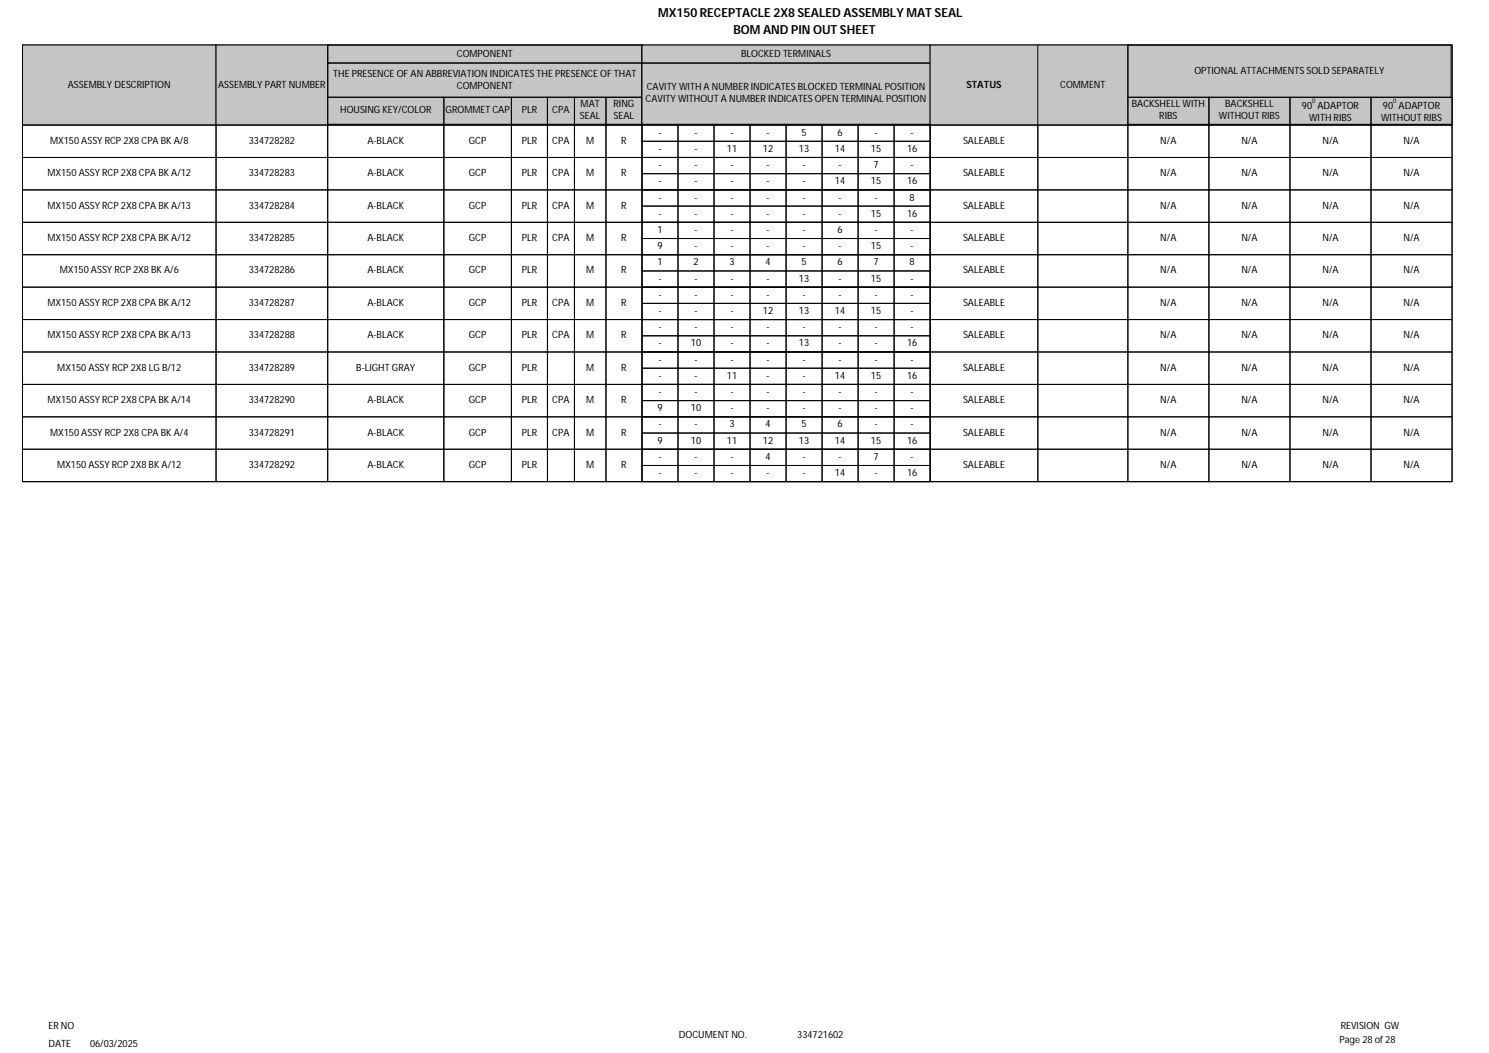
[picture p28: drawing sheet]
<svg xmlns="http://www.w3.org/2000/svg" width="420mm" height="297mm" viewBox="0 0 420 297" stroke-linecap="round" stroke-linejoin="round" font-family="sans-serif">
<defs><g id="words">
<g font-size="3.5">
<text x="185.7" y="4.7">MX150 RECEPTACLE 2X8 SEALED ASSEMBLY MAT SEAL</text>
<text x="206.9" y="9.5">BOM AND PIN OUT SHEET</text>
</g>
<g font-size="2.8">
<text x="128.9" y="15.9">COMPONENT</text>
<text x="209" y="16">BLOCKED TERMINALS</text>
<text x="94" y="21.6">THE PRESENCE OF AN ABBREVIATION INDICATES THE PRESENCE OF THAT</text>
<text x="336.9" y="20.8">OPTIONAL ATTACHMENTS SOLD SEPARATELY</text>
<text x="19.1" y="24.7">ASSEMBLY DESCRIPTION</text>
<text x="61.5" y="24.7">ASSEMBLY PART NUMBER</text>
<text x="128.9" y="25">COMPONENT</text>
<text x="182.1" y="28.8">CAVITY WITHOUT A NUMBER INDICATES OPEN TERMINAL POSITION</text>
<text x="182.4" y="25.4">CAVITY WITH A NUMBER INDICATES BLOCKED TERMINAL POSITION</text>
<text x="272.6" y="24.7">STATUS</text>
<text x="299.1" y="24.7">COMMENT</text>
<text x="95.9" y="31.9">HOUSING KEY/COLOR</text>
<text x="125.7" y="31.9">GROMMET CAP</text>
<text x="147.2" y="31.9">PLR</text>
<text x="155.8" y="31.9">CPA</text>
<text x="163.6" y="33.6">SEAL</text>
<text x="163.8" y="30.3">MAT</text>
<text x="173.1" y="30.3">RING</text>
<text x="173.1" y="33.6">SEAL</text>
<text x="319.3" y="30.3">BACKSHELL WITH</text>
<text x="327" y="33.6">RIBS</text>
<text x="343.8" y="33.6">WITHOUT RIBS</text>
<text x="345.6" y="30.3">BACKSHELL</text>
<text x="367.2" y="30.7">90 ADAPTOR</text>
<text x="369.3" y="34.1">WITH RIBS</text>
<text x="389.6" y="34.1">WITHOUT RIBS</text>
<text x="390.1" y="30.7">90 ADAPTOR</text>
<text x="14.1" y="40.5">MX150 ASSY RCP 2X8 CPA BK A/8</text>
<text x="70.2" y="40.5">334728282</text>
<text x="103.6" y="40.5">A-BLACK</text>
<text x="132.2" y="40.5">GCP</text>
<text x="147.2" y="40.5">PLR</text>
<text x="155.8" y="40.5">CPA</text>
<text x="165.3" y="40.5">M</text>
<text x="175.2" y="40.5">R</text>
<text x="185.7" y="38.3">-</text>
<text x="195.9" y="38.3">-</text>
<text x="206.1" y="38.3">-</text>
<text x="216.2" y="38.3">-</text>
<text x="226.1" y="38.3">5</text>
<text x="236.2" y="38.3">6</text>
<text x="246.7" y="38.3">-</text>
<text x="256.9" y="38.3">-</text>
<text x="271.6" y="40.5">SALEABLE</text>
<text x="327.3" y="40.5">N/A</text>
<text x="350.2" y="40.5">N/A</text>
<text x="373" y="40.5">N/A</text>
<text x="395.9" y="40.5">N/A</text>
<text x="185.7" y="47.4">-</text>
<text x="185.7" y="42.8">-</text>
<text x="195.9" y="42.8">-</text>
<text x="195.9" y="47.4">-</text>
<text x="205" y="42.8">11</text>
<text x="206.1" y="47.4">-</text>
<text x="215.2" y="42.8">12</text>
<text x="216.2" y="47.4">-</text>
<text x="225.4" y="42.8">13</text>
<text x="226.4" y="47.4">-</text>
<text x="235.5" y="42.8">14</text>
<text x="236.5" y="47.4">-</text>
<text x="245.7" y="42.8">15</text>
<text x="246.4" y="47.4">7</text>
<text x="255.8" y="42.8">16</text>
<text x="256.9" y="47.4">-</text>
<text x="13.4" y="49.7">MX150 ASSY RCP 2X8 CPA BK A/12</text>
<text x="70.2" y="49.7">334728283</text>
<text x="103.6" y="49.7">A-BLACK</text>
<text x="132.2" y="49.7">GCP</text>
<text x="147.2" y="49.7">PLR</text>
<text x="155.8" y="49.7">CPA</text>
<text x="165.3" y="49.7">M</text>
<text x="175.2" y="49.7">R</text>
<text x="185.7" y="52">-</text>
<text x="195.9" y="52">-</text>
<text x="206.1" y="52">-</text>
<text x="216.2" y="52">-</text>
<text x="226.4" y="52">-</text>
<text x="235.5" y="52">14</text>
<text x="245.7" y="52">15</text>
<text x="255.8" y="52">16</text>
<text x="271.6" y="49.7">SALEABLE</text>
<text x="327.3" y="49.7">N/A</text>
<text x="350.2" y="49.7">N/A</text>
<text x="373" y="49.7">N/A</text>
<text x="395.9" y="49.7">N/A</text>
<text x="13.4" y="58.8">MX150 ASSY RCP 2X8 CPA BK A/13</text>
<text x="70.2" y="58.8">334728284</text>
<text x="103.6" y="58.8">A-BLACK</text>
<text x="132.2" y="58.8">GCP</text>
<text x="147.2" y="58.8">PLR</text>
<text x="155.8" y="58.8">CPA</text>
<text x="165.3" y="58.8">M</text>
<text x="175.2" y="58.8">R</text>
<text x="185.7" y="56.6">-</text>
<text x="195.9" y="56.6">-</text>
<text x="206.1" y="56.6">-</text>
<text x="216.2" y="56.6">-</text>
<text x="226.4" y="56.6">-</text>
<text x="236.5" y="56.6">-</text>
<text x="246.7" y="56.6">-</text>
<text x="256.6" y="56.6">8</text>
<text x="271.6" y="58.8">SALEABLE</text>
<text x="327.3" y="58.8">N/A</text>
<text x="350.2" y="58.8">N/A</text>
<text x="373" y="58.8">N/A</text>
<text x="395.9" y="58.8">N/A</text>
<text x="185.4" y="65.7">1</text>
<text x="185.7" y="61.1">-</text>
<text x="195.9" y="61.1">-</text>
<text x="195.9" y="65.7">-</text>
<text x="206.1" y="61.1">-</text>
<text x="206.1" y="65.7">-</text>
<text x="216.2" y="61.1">-</text>
<text x="216.2" y="65.7">-</text>
<text x="226.4" y="61.1">-</text>
<text x="226.4" y="65.7">-</text>
<text x="236.2" y="65.7">6</text>
<text x="236.5" y="61.1">-</text>
<text x="245.7" y="61.1">15</text>
<text x="246.7" y="65.7">-</text>
<text x="255.8" y="61.1">16</text>
<text x="256.9" y="65.7">-</text>
<text x="13.4" y="68">MX150 ASSY RCP 2X8 CPA BK A/12</text>
<text x="70.2" y="68">334728285</text>
<text x="103.6" y="68">A-BLACK</text>
<text x="132.2" y="68">GCP</text>
<text x="147.2" y="68">PLR</text>
<text x="155.8" y="68">CPA</text>
<text x="165.3" y="68">M</text>
<text x="175.2" y="68">R</text>
<text x="185.4" y="70.3">9</text>
<text x="195.9" y="70.3">-</text>
<text x="206.1" y="70.3">-</text>
<text x="216.2" y="70.3">-</text>
<text x="226.4" y="70.3">-</text>
<text x="236.5" y="70.3">-</text>
<text x="245.7" y="70.3">15</text>
<text x="256.9" y="70.3">-</text>
<text x="271.6" y="68">SALEABLE</text>
<text x="327.3" y="68">N/A</text>
<text x="350.2" y="68">N/A</text>
<text x="373" y="68">N/A</text>
<text x="395.9" y="68">N/A</text>
<text x="16.8" y="77.1">MX150 ASSY RCP 2X8 BK A/6</text>
<text x="70.2" y="77.1">334728286</text>
<text x="103.6" y="77.1">A-BLACK</text>
<text x="132.2" y="77.1">GCP</text>
<text x="147.2" y="77.1">PLR</text>
<text x="165.3" y="77.1">M</text>
<text x="175.2" y="77.1">R</text>
<text x="185.4" y="74.8">1</text>
<text x="195.6" y="74.8">2</text>
<text x="205.8" y="74.8">3</text>
<text x="215.9" y="74.8">4</text>
<text x="226.1" y="74.8">5</text>
<text x="236.2" y="74.8">6</text>
<text x="246.4" y="74.8">7</text>
<text x="256.6" y="74.8">8</text>
<text x="271.6" y="77.1">SALEABLE</text>
<text x="327.3" y="77.1">N/A</text>
<text x="350.2" y="77.1">N/A</text>
<text x="373" y="77.1">N/A</text>
<text x="395.9" y="77.1">N/A</text>
<text x="185.7" y="84">-</text>
<text x="185.7" y="79.4">-</text>
<text x="195.9" y="79.4">-</text>
<text x="195.9" y="84">-</text>
<text x="206.1" y="79.4">-</text>
<text x="206.1" y="84">-</text>
<text x="216.2" y="79.4">-</text>
<text x="216.2" y="84">-</text>
<text x="225.4" y="79.4">13</text>
<text x="226.4" y="84">-</text>
<text x="236.5" y="79.4">-</text>
<text x="236.5" y="84">-</text>
<text x="245.7" y="79.4">15</text>
<text x="246.7" y="84">-</text>
<text x="256.9" y="79.4">-</text>
<text x="256.9" y="84">-</text>
<text x="13.4" y="86.3">MX150 ASSY RCP 2X8 CPA BK A/12</text>
<text x="70.2" y="86.3">334728287</text>
<text x="103.6" y="86.3">A-BLACK</text>
<text x="132.2" y="86.3">GCP</text>
<text x="147.2" y="86.3">PLR</text>
<text x="155.8" y="86.3">CPA</text>
<text x="165.3" y="86.3">M</text>
<text x="175.2" y="86.3">R</text>
<text x="185.7" y="88.6">-</text>
<text x="195.9" y="88.6">-</text>
<text x="206.1" y="88.6">-</text>
<text x="215.2" y="88.6">12</text>
<text x="225.4" y="88.6">13</text>
<text x="235.5" y="88.6">14</text>
<text x="245.7" y="88.6">15</text>
<text x="256.9" y="88.6">-</text>
<text x="271.6" y="86.3">SALEABLE</text>
<text x="327.3" y="86.3">N/A</text>
<text x="350.2" y="86.3">N/A</text>
<text x="373" y="86.3">N/A</text>
<text x="395.9" y="86.3">N/A</text>
<text x="13.4" y="95.4">MX150 ASSY RCP 2X8 CPA BK A/13</text>
<text x="70.2" y="95.4">334728288</text>
<text x="103.6" y="95.4">A-BLACK</text>
<text x="132.2" y="95.4">GCP</text>
<text x="147.2" y="95.4">PLR</text>
<text x="155.8" y="95.4">CPA</text>
<text x="165.3" y="95.4">M</text>
<text x="175.2" y="95.4">R</text>
<text x="185.7" y="93.1">-</text>
<text x="195.9" y="93.1">-</text>
<text x="206.1" y="93.1">-</text>
<text x="216.2" y="93.1">-</text>
<text x="226.4" y="93.1">-</text>
<text x="236.5" y="93.1">-</text>
<text x="246.7" y="93.1">-</text>
<text x="256.9" y="93.1">-</text>
<text x="271.6" y="95.4">SALEABLE</text>
<text x="327.3" y="95.4">N/A</text>
<text x="350.2" y="95.4">N/A</text>
<text x="373" y="95.4">N/A</text>
<text x="395.9" y="95.4">N/A</text>
<text x="185.7" y="97.7">-</text>
<text x="194.9" y="97.7">10</text>
<text x="206.1" y="97.7">-</text>
<text x="216.2" y="97.7">-</text>
<text x="225.4" y="97.7">13</text>
<text x="236.5" y="97.7">-</text>
<text x="246.7" y="97.7">-</text>
<text x="255.8" y="97.7">16</text>
<text x="16.2" y="104.6">MX150 ASSY RCP 2X8 LG B/12</text>
<text x="70.2" y="104.6">334728289</text>
<text x="100.5" y="104.6">B-LIGHT GRAY</text>
<text x="132.2" y="104.6">GCP</text>
<text x="147.2" y="104.6">PLR</text>
<text x="165.3" y="104.6">M</text>
<text x="175.2" y="104.6">R</text>
<text x="185.7" y="102.3">-</text>
<text x="185.7" y="106.8">-</text>
<text x="195.9" y="102.3">-</text>
<text x="195.9" y="106.8">-</text>
<text x="205" y="106.8">11</text>
<text x="206.1" y="102.3">-</text>
<text x="216.2" y="102.3">-</text>
<text x="216.2" y="106.8">-</text>
<text x="226.4" y="102.3">-</text>
<text x="226.4" y="106.8">-</text>
<text x="235.5" y="106.8">14</text>
<text x="236.5" y="102.3">-</text>
<text x="245.7" y="106.8">15</text>
<text x="246.7" y="102.3">-</text>
<text x="255.8" y="106.8">16</text>
<text x="256.9" y="102.3">-</text>
<text x="271.6" y="104.6">SALEABLE</text>
<text x="327.3" y="104.6">N/A</text>
<text x="350.2" y="104.6">N/A</text>
<text x="373" y="104.6">N/A</text>
<text x="395.9" y="104.6">N/A</text>
<text x="13.4" y="113.7">MX150 ASSY RCP 2X8 CPA BK A/14</text>
<text x="70.2" y="113.7">334728290</text>
<text x="103.6" y="113.7">A-BLACK</text>
<text x="132.2" y="113.7">GCP</text>
<text x="147.2" y="113.7">PLR</text>
<text x="155.8" y="113.7">CPA</text>
<text x="165.3" y="113.7">M</text>
<text x="175.2" y="113.7">R</text>
<text x="185.7" y="111.4">-</text>
<text x="195.9" y="111.4">-</text>
<text x="206.1" y="111.4">-</text>
<text x="216.2" y="111.4">-</text>
<text x="226.4" y="111.4">-</text>
<text x="236.5" y="111.4">-</text>
<text x="246.7" y="111.4">-</text>
<text x="256.9" y="111.4">-</text>
<text x="271.6" y="113.7">SALEABLE</text>
<text x="327.3" y="113.7">N/A</text>
<text x="350.2" y="113.7">N/A</text>
<text x="373" y="113.7">N/A</text>
<text x="395.9" y="113.7">N/A</text>
<text x="185.4" y="116">9</text>
<text x="194.9" y="116">10</text>
<text x="206.1" y="116">-</text>
<text x="216.2" y="116">-</text>
<text x="226.4" y="116">-</text>
<text x="236.5" y="116">-</text>
<text x="246.7" y="116">-</text>
<text x="256.9" y="116">-</text>
<text x="14.1" y="122.8">MX150 ASSY RCP 2X8 CPA BK A/4</text>
<text x="70.2" y="122.8">334728291</text>
<text x="103.6" y="122.8">A-BLACK</text>
<text x="132.2" y="122.8">GCP</text>
<text x="147.2" y="122.8">PLR</text>
<text x="155.8" y="122.8">CPA</text>
<text x="165.3" y="122.8">M</text>
<text x="175.2" y="122.8">R</text>
<text x="185.4" y="125.1">9</text>
<text x="185.7" y="120.6">-</text>
<text x="194.9" y="125.1">10</text>
<text x="195.9" y="120.6">-</text>
<text x="205" y="125.1">11</text>
<text x="205.8" y="120.6">3</text>
<text x="215.2" y="125.1">12</text>
<text x="215.9" y="120.6">4</text>
<text x="225.4" y="125.1">13</text>
<text x="226.1" y="120.6">5</text>
<text x="235.5" y="125.1">14</text>
<text x="236.2" y="120.6">6</text>
<text x="245.7" y="125.1">15</text>
<text x="246.7" y="120.6">-</text>
<text x="255.8" y="125.1">16</text>
<text x="256.9" y="120.6">-</text>
<text x="271.6" y="122.8">SALEABLE</text>
<text x="327.3" y="122.8">N/A</text>
<text x="350.2" y="122.8">N/A</text>
<text x="373" y="122.8">N/A</text>
<text x="395.9" y="122.8">N/A</text>
<text x="16.1" y="132">MX150 ASSY RCP 2X8 BK A/12</text>
<text x="70.2" y="132">334728292</text>
<text x="103.6" y="132">A-BLACK</text>
<text x="132.2" y="132">GCP</text>
<text x="147.2" y="132">PLR</text>
<text x="165.3" y="132">M</text>
<text x="175.2" y="132">R</text>
<text x="185.7" y="129.7">-</text>
<text x="195.9" y="129.7">-</text>
<text x="206.1" y="129.7">-</text>
<text x="215.9" y="129.7">4</text>
<text x="226.4" y="129.7">-</text>
<text x="236.5" y="129.7">-</text>
<text x="246.4" y="129.7">7</text>
<text x="256.9" y="129.7">-</text>
<text x="271.6" y="132">SALEABLE</text>
<text x="327.3" y="132">N/A</text>
<text x="350.2" y="132">N/A</text>
<text x="373" y="132">N/A</text>
<text x="395.9" y="132">N/A</text>
<text x="185.7" y="134.3">-</text>
<text x="195.9" y="134.3">-</text>
<text x="206.1" y="134.3">-</text>
<text x="216.2" y="134.3">-</text>
<text x="226.4" y="134.3">-</text>
<text x="235.5" y="134.3">14</text>
<text x="246.7" y="134.3">-</text>
<text x="255.8" y="134.3">16</text>
<text x="13.7" y="290.3">ER NO</text>
<text x="191.5" y="292.8">DOCUMENT NO.</text>
<text x="224.9" y="292.8">334721602</text>
<text x="378.2" y="290.3">REVISION GW</text>
<text x="13.7" y="295.3">DATE</text>
<text x="25.4" y="295.3">06/03/2025</text>
<text x="377.8" y="294.2">Page 28 of 28</text>
</g>
<g font-size="1.8">
<text x="370.1" y="29">0</text>
<text x="393" y="29">0</text>
</g>
</g></defs>
<path d="M6.3 12.7h403.3v123.2h-403.3z" fill="none" stroke="#000" stroke-width=".28"/>
<path d="M6.3 12.7h54.6v22.6h-54.6z" fill="#c9c6b8"/>
<path d="M6.3 12.7h54.6v22.6h-54.6z" fill="none" stroke="#000" stroke-width=".28"/>
<path d="M60.9 12.7h31.5v22.6h-31.5z" fill="#c9c6b8"/>
<path d="M60.9 12.7h31.5v22.6h-31.5z" fill="none" stroke="#000" stroke-width=".28"/>
<path d="M92.4 12.7h88.7v22.6h-88.7z" fill="#c9c6b8"/>
<path d="M92.4 12.7h88.7v22.6h-88.7zM92.5 12.7h88.6v5.1h-88.6zM92.5 17.8h88.6v9.6h-88.6zM92.4 27.4h32.8v7.7h-32.8zM125.2 27.4h19.1v7.7h-19.1zM144.3 27.4h10.1v7.7h-10.1zM154.4 27.4h7.6v7.7h-7.6zM162 27.4h8.9v7.7h-8.9zM170.9 27.4h10.2v7.7h-10.2z" fill="none" stroke="#000" stroke-width=".28"/>
<path d="M181.1 12.7h81.3v22.6h-81.3z" fill="#c9c6b8"/>
<path d="M181.1 12.7h81.3v5.1h-81.3zM181.1 17.8h81.3v17.3h-81.3z" fill="none" stroke="#000" stroke-width=".28"/>
<path d="M262.4 12.7h30.3v22.6h-30.3z" fill="#c9c6b8"/>
<path d="M262.4 12.7h30.3v22.6h-30.3z" fill="none" stroke="#000" stroke-width=".28"/>
<path d="M292.7 12.7h25.4v22.6h-25.4z" fill="#c9c6b8"/>
<path d="M292.7 12.7h25.4v22.6h-25.4z" fill="none" stroke="#000" stroke-width=".28"/>
<path d="M318.1 12.7h91.5v22.6h-91.5z" fill="#c9c6b8"/>
<g fill="none" stroke="#000" stroke-width=".28">
<path d="M318.1 12.7h91.5v22.6h-91.5zM318.1 12.7h91.2v14.7h-91.2zM6.3 35.3h54.6v9.1h-54.6zM60.9 35.3h31.5v9.1h-31.5zM92.4 35.3h32.8v9.1h-32.8zM125.2 35.3h19.1v9.1h-19.1zM144.3 35.3h10.1v9.1h-10.1zM154.4 35.3h7.6v9.1h-7.6zM162 35.3h8.9v9.1h-8.9zM170.9 35.3h10.2v9.1h-10.2zM181.1 35.3h81.3v9.1h-81.3zM181.1 35.3h10.1v4.5h-10.1z"/>
<path d="M181.1 39.8h10.1v4.6h-10.1zM191.2 35.3h10.2v4.5h-10.2zM191.2 39.8h10.2v4.6h-10.2zM201.4 35.3h10.2v4.5h-10.2zM201.4 39.8h10.2v4.6h-10.2zM211.6 35.3h10.1v4.5h-10.1zM211.6 39.8h10.1v4.6h-10.1zM221.7 35.3h10.2v4.5h-10.2zM221.7 39.8h10.2v4.6h-10.2zM231.9 35.3h10.1v4.5h-10.1zM231.9 39.8h10.1v4.6h-10.1zM242 35.3h10.2v4.5h-10.2z"/>
<path d="M242 39.8h10.2v4.6h-10.2zM252.2 35.3h10.2v4.5h-10.2zM252.2 39.8h10.2v4.6h-10.2zM262.4 35.3h30.3v9.1h-30.3zM292.7 35.3h25.4v9.1h-25.4zM318.1 27.4h22.9v7.7h-22.9zM318.1 35.3h22.9v9.1h-22.9zM341 27.4h22.9v7.7h-22.9zM341 35.3h22.9v9.1h-22.9zM363.9 27.4h22.8v7.7h-22.8zM363.9 35.3h22.8v9.1h-22.8zM386.7 27.4h22.9v7.7h-22.9z"/>
<path d="M386.7 35.3h22.9v9.1h-22.9zM6.3 44.4h54.6v9.2h-54.6zM6.3 53.6h54.6v9.1h-54.6zM60.9 44.4h31.5v9.2h-31.5zM60.9 53.6h31.5v9.1h-31.5zM92.4 44.4h32.8v9.2h-32.8zM92.4 53.6h32.8v9.1h-32.8zM125.2 44.4h19.1v9.2h-19.1zM125.2 53.6h19.1v9.1h-19.1zM144.3 44.4h10.1v9.2h-10.1zM144.3 53.6h10.1v9.1h-10.1zM154.4 44.4h7.6v9.2h-7.6z"/>
<path d="M154.4 53.6h7.6v9.1h-7.6zM162 44.4h8.9v9.2h-8.9zM162 53.6h8.9v9.1h-8.9zM170.9 44.4h10.2v9.2h-10.2zM170.9 53.6h10.2v9.1h-10.2zM181.1 44.4h81.3v9.2h-81.3zM181.1 44.4h10.1v4.6h-10.1zM181.1 53.6h81.3v9.1h-81.3zM181.1 53.6h10.1v4.5h-10.1zM181.1 49h10.1v4.6h-10.1zM181.1 58.1h10.1v4.6h-10.1zM191.2 44.4h10.2v4.6h-10.2z"/>
<path d="M191.2 49h10.2v4.6h-10.2zM191.2 53.6h10.2v4.5h-10.2zM191.2 58.1h10.2v4.6h-10.2zM201.4 44.4h10.2v4.6h-10.2zM201.4 49h10.2v4.6h-10.2zM201.4 53.6h10.2v4.5h-10.2zM201.4 58.1h10.2v4.6h-10.2zM211.6 44.4h10.1v4.6h-10.1zM211.6 49h10.1v4.6h-10.1zM211.6 53.6h10.1v4.5h-10.1zM211.6 58.1h10.1v4.6h-10.1zM221.7 44.4h10.2v4.6h-10.2z"/>
<path d="M221.7 49h10.2v4.6h-10.2zM221.7 53.6h10.2v4.5h-10.2zM221.7 58.1h10.2v4.6h-10.2zM231.9 44.4h10.1v4.6h-10.1zM231.9 49h10.1v4.6h-10.1zM231.9 53.6h10.1v4.5h-10.1zM231.9 58.1h10.1v4.6h-10.1zM242 44.4h10.2v4.6h-10.2zM242 49h10.2v4.6h-10.2zM242 53.6h10.2v4.5h-10.2zM242 58.1h10.2v4.6h-10.2zM252.2 44.4h10.2v4.6h-10.2z"/>
<path d="M252.2 49h10.2v4.6h-10.2zM252.2 53.6h10.2v4.5h-10.2zM252.2 58.1h10.2v4.6h-10.2zM262.4 44.4h30.3v9.2h-30.3zM262.4 53.6h30.3v9.1h-30.3zM292.7 44.4h25.4v9.2h-25.4zM292.7 53.6h25.4v9.1h-25.4zM318.1 44.4h22.9v9.2h-22.9zM318.1 53.6h22.9v9.1h-22.9zM341 44.4h22.9v9.2h-22.9zM341 53.6h22.9v9.1h-22.9zM363.9 44.4h22.8v9.2h-22.8z"/>
<path d="M363.9 53.6h22.8v9.1h-22.8zM386.7 44.4h22.9v9.2h-22.9zM386.7 53.6h22.9v9.1h-22.9zM6.3 62.7h54.6v9.1h-54.6zM6.3 71.8h54.6v9.2h-54.6zM60.9 62.7h31.5v9.1h-31.5zM60.9 71.8h31.5v9.2h-31.5zM92.4 62.7h32.8v9.1h-32.8zM92.4 71.8h32.8v9.2h-32.8zM125.2 62.7h19.1v9.1h-19.1zM125.2 71.8h19.1v9.2h-19.1zM144.3 62.7h10.1v9.1h-10.1z"/>
<path d="M144.3 71.8h10.1v9.2h-10.1zM154.4 62.7h7.6v9.1h-7.6zM154.4 71.8h7.6v9.2h-7.6zM162 62.7h8.9v9.1h-8.9zM162 71.8h8.9v9.2h-8.9zM170.9 62.7h10.2v9.1h-10.2zM170.9 71.8h10.2v9.2h-10.2zM181.1 62.7h81.3v9.1h-81.3zM181.1 62.7h10.1v4.6h-10.1zM181.1 71.8h81.3v9.2h-81.3zM181.1 71.8h10.1v4.6h-10.1zM181.1 67.3h10.1v4.5h-10.1z"/>
<path d="M181.1 76.4h10.1v4.6h-10.1zM191.2 62.7h10.2v4.6h-10.2zM191.2 67.3h10.2v4.5h-10.2zM191.2 71.8h10.2v4.6h-10.2zM191.2 76.4h10.2v4.6h-10.2zM201.4 62.7h10.2v4.6h-10.2zM201.4 67.3h10.2v4.5h-10.2zM201.4 71.8h10.2v4.6h-10.2zM201.4 76.4h10.2v4.6h-10.2zM211.6 62.7h10.1v4.6h-10.1zM211.6 67.3h10.1v4.5h-10.1zM211.6 71.8h10.1v4.6h-10.1z"/>
<path d="M211.6 76.4h10.1v4.6h-10.1zM221.7 62.7h10.2v4.6h-10.2zM221.7 67.3h10.2v4.5h-10.2zM221.7 71.8h10.2v4.6h-10.2zM221.7 76.4h10.2v4.6h-10.2zM231.9 62.7h10.1v4.6h-10.1zM231.9 67.3h10.1v4.5h-10.1zM231.9 71.8h10.1v4.6h-10.1zM231.9 76.4h10.1v4.6h-10.1zM242 62.7h10.2v4.6h-10.2zM242 67.3h10.2v4.5h-10.2zM242 71.8h10.2v4.6h-10.2z"/>
<path d="M242 76.4h10.2v4.6h-10.2zM252.2 62.7h10.2v4.6h-10.2zM252.2 67.3h10.2v4.5h-10.2zM252.2 71.8h10.2v4.6h-10.2zM252.2 76.4h10.2v4.6h-10.2zM262.4 62.7h30.3v9.1h-30.3zM262.4 71.8h30.3v9.2h-30.3zM292.7 62.7h25.4v9.1h-25.4zM292.7 71.8h25.4v9.2h-25.4zM318.1 62.7h22.9v9.1h-22.9zM318.1 71.8h22.9v9.2h-22.9zM341 62.7h22.9v9.1h-22.9z"/>
<path d="M341 71.8h22.9v9.2h-22.9zM363.9 62.7h22.8v9.1h-22.8zM363.9 71.8h22.8v9.2h-22.8zM386.7 62.7h22.9v9.1h-22.9zM386.7 71.8h22.9v9.2h-22.9zM6.3 81h54.6v9.1h-54.6zM6.3 90.1h54.6v9.2h-54.6zM6.3 99.3h54.6v9.1h-54.6zM60.9 81h31.5v9.1h-31.5zM60.9 90.1h31.5v9.2h-31.5zM60.9 99.3h31.5v9.1h-31.5zM92.4 81h32.8v9.1h-32.8z"/>
<path d="M92.4 90.1h32.8v9.2h-32.8zM92.4 99.3h32.8v9.1h-32.8zM125.2 81h19.1v9.1h-19.1zM125.2 90.1h19.1v9.2h-19.1zM125.2 99.3h19.1v9.1h-19.1zM144.3 81h10.1v9.1h-10.1zM144.3 90.1h10.1v9.2h-10.1zM144.3 99.3h10.1v9.1h-10.1zM154.4 81h7.6v9.1h-7.6zM154.4 90.1h7.6v9.2h-7.6zM154.4 99.3h7.6v9.1h-7.6zM162 81h8.9v9.1h-8.9z"/>
<path d="M162 90.1h8.9v9.2h-8.9zM162 99.3h8.9v9.1h-8.9zM170.9 81h10.2v9.1h-10.2zM170.9 90.1h10.2v9.2h-10.2zM170.9 99.3h10.2v9.1h-10.2zM181.1 81h81.3v9.1h-81.3zM181.1 81h10.1v4.6h-10.1zM181.1 90.1h81.3v9.2h-81.3zM181.1 90.1h10.1v4.6h-10.1zM181.1 99.3h81.3v9.1h-81.3zM181.1 99.3h10.1v4.6h-10.1zM181.1 85.6h10.1v4.5h-10.1z"/>
<path d="M181.1 94.7h10.1v4.6h-10.1zM191.2 81h10.2v4.6h-10.2zM191.2 85.6h10.2v4.5h-10.2zM191.2 90.1h10.2v4.6h-10.2zM191.2 94.7h10.2v4.6h-10.2zM191.2 99.3h10.2v4.6h-10.2zM201.4 81h10.2v4.6h-10.2zM201.4 85.6h10.2v4.5h-10.2zM201.4 90.1h10.2v4.6h-10.2zM201.4 94.7h10.2v4.6h-10.2zM201.4 99.3h10.2v4.6h-10.2zM211.6 81h10.1v4.6h-10.1z"/>
<path d="M211.6 85.6h10.1v4.5h-10.1zM211.6 90.1h10.1v4.6h-10.1zM211.6 94.7h10.1v4.6h-10.1zM211.6 99.3h10.1v4.6h-10.1zM221.7 81h10.2v4.6h-10.2zM221.7 85.6h10.2v4.5h-10.2zM221.7 90.1h10.2v4.6h-10.2zM221.7 94.7h10.2v4.6h-10.2zM221.7 99.3h10.2v4.6h-10.2zM231.9 81h10.1v4.6h-10.1zM231.9 85.6h10.1v4.5h-10.1zM231.9 90.1h10.1v4.6h-10.1z"/>
<path d="M231.9 94.7h10.1v4.6h-10.1zM231.9 99.3h10.1v4.6h-10.1zM242 81h10.2v4.6h-10.2zM242 85.6h10.2v4.5h-10.2zM242 90.1h10.2v4.6h-10.2zM242 94.7h10.2v4.6h-10.2zM242 99.3h10.2v4.6h-10.2zM252.2 81h10.2v4.6h-10.2zM252.2 85.6h10.2v4.5h-10.2zM252.2 90.1h10.2v4.6h-10.2zM252.2 94.7h10.2v4.6h-10.2zM252.2 99.3h10.2v4.6h-10.2z"/>
<path d="M262.4 81h30.3v9.1h-30.3zM262.4 90.1h30.3v9.2h-30.3zM262.4 99.3h30.3v9.1h-30.3zM292.7 81h25.4v9.1h-25.4zM292.7 90.1h25.4v9.2h-25.4zM292.7 99.3h25.4v9.1h-25.4zM318.1 81h22.9v9.1h-22.9zM318.1 90.1h22.9v9.2h-22.9zM318.1 99.3h22.9v9.1h-22.9zM341 81h22.9v9.1h-22.9zM341 90.1h22.9v9.2h-22.9zM341 99.3h22.9v9.1h-22.9z"/>
<path d="M363.9 81h22.8v9.1h-22.8zM363.9 90.1h22.8v9.2h-22.8zM363.9 99.3h22.8v9.1h-22.8zM386.7 81h22.9v9.1h-22.9zM386.7 90.1h22.9v9.2h-22.9zM386.7 99.3h22.9v9.1h-22.9zM6.3 108.4h54.6v9.2h-54.6zM6.3 117.6h54.6v9.1h-54.6zM60.9 108.4h31.5v9.2h-31.5zM60.9 117.6h31.5v9.1h-31.5zM92.4 108.4h32.8v9.2h-32.8zM92.4 117.6h32.8v9.1h-32.8z"/>
<path d="M125.2 108.4h19.1v9.2h-19.1zM125.2 117.6h19.1v9.1h-19.1zM144.3 108.4h10.1v9.2h-10.1zM144.3 117.6h10.1v9.1h-10.1zM154.4 108.4h7.6v9.2h-7.6zM154.4 117.6h7.6v9.1h-7.6zM162 108.4h8.9v9.2h-8.9zM162 117.6h8.9v9.1h-8.9zM170.9 108.4h10.2v9.2h-10.2zM170.9 117.6h10.2v9.1h-10.2zM181.1 108.4h81.3v9.2h-81.3zM181.1 108.4h10.1v4.6h-10.1z"/>
<path d="M181.1 117.6h81.3v9.1h-81.3zM181.1 117.6h10.1v4.5h-10.1zM181.1 103.9h10.1v4.5h-10.1zM181.1 113h10.1v4.6h-10.1zM191.2 103.9h10.2v4.5h-10.2zM191.2 108.4h10.2v4.6h-10.2zM191.2 113h10.2v4.6h-10.2zM191.2 117.6h10.2v4.5h-10.2zM201.4 103.9h10.2v4.5h-10.2zM201.4 108.4h10.2v4.6h-10.2zM201.4 113h10.2v4.6h-10.2zM201.4 117.6h10.2v4.5h-10.2z"/>
<path d="M211.6 103.9h10.1v4.5h-10.1zM211.6 108.4h10.1v4.6h-10.1zM211.6 113h10.1v4.6h-10.1zM211.6 117.6h10.1v4.5h-10.1zM221.7 103.9h10.2v4.5h-10.2zM221.7 108.4h10.2v4.6h-10.2zM221.7 113h10.2v4.6h-10.2zM221.7 117.6h10.2v4.5h-10.2zM231.9 103.9h10.1v4.5h-10.1zM231.9 108.4h10.1v4.6h-10.1zM231.9 113h10.1v4.6h-10.1zM231.9 117.6h10.1v4.5h-10.1z"/>
<path d="M242 103.9h10.2v4.5h-10.2zM242 108.4h10.2v4.6h-10.2zM242 113h10.2v4.6h-10.2zM242 117.6h10.2v4.5h-10.2zM252.2 103.9h10.2v4.5h-10.2zM252.2 108.4h10.2v4.6h-10.2zM252.2 113h10.2v4.6h-10.2zM252.2 117.6h10.2v4.5h-10.2zM262.4 108.4h30.3v9.2h-30.3zM262.4 117.6h30.3v9.1h-30.3zM292.7 108.4h25.4v9.2h-25.4zM292.7 117.6h25.4v9.1h-25.4z"/>
<path d="M318.1 108.4h22.9v9.2h-22.9zM318.1 117.6h22.9v9.1h-22.9zM341 108.4h22.9v9.2h-22.9zM341 117.6h22.9v9.1h-22.9zM363.9 108.4h22.8v9.2h-22.8zM363.9 117.6h22.8v9.1h-22.8zM386.7 108.4h22.9v9.2h-22.9zM386.7 117.6h22.9v9.1h-22.9zM6.3 126.7h54.6v9.2h-54.6zM60.9 126.7h31.5v9.2h-31.5zM92.4 126.7h32.8v9.2h-32.8zM125.2 126.7h19.1v9.2h-19.1z"/>
<path d="M144.3 126.7h10.1v9.2h-10.1zM154.4 126.7h7.6v9.2h-7.6zM162 126.7h8.9v9.2h-8.9zM170.9 126.7h10.2v9.2h-10.2zM181.1 126.7h81.3v9.2h-81.3zM181.1 126.7h10.1v4.6h-10.1zM181.1 122.1h10.1v4.6h-10.1zM181.1 131.3h10.1v4.6h-10.1zM191.2 122.1h10.2v4.6h-10.2zM191.2 126.7h10.2v4.6h-10.2zM191.2 131.3h10.2v4.6h-10.2zM201.4 122.1h10.2v4.6h-10.2z"/>
<path d="M201.4 126.7h10.2v4.6h-10.2zM201.4 131.3h10.2v4.6h-10.2zM211.6 122.1h10.1v4.6h-10.1zM211.6 126.7h10.1v4.6h-10.1zM211.6 131.3h10.1v4.6h-10.1zM221.7 122.1h10.2v4.6h-10.2zM221.7 126.7h10.2v4.6h-10.2zM221.7 131.3h10.2v4.6h-10.2zM231.9 122.1h10.1v4.6h-10.1zM231.9 126.7h10.1v4.6h-10.1zM231.9 131.3h10.1v4.6h-10.1zM242 122.1h10.2v4.6h-10.2z"/>
<path d="M242 126.7h10.2v4.6h-10.2zM242 131.3h10.2v4.6h-10.2zM252.2 122.1h10.2v4.6h-10.2zM252.2 126.7h10.2v4.6h-10.2zM252.2 131.3h10.2v4.6h-10.2zM262.4 126.7h30.3v9.2h-30.3zM292.7 126.7h25.4v9.2h-25.4zM318.1 126.7h22.9v9.2h-22.9zM341 126.7h22.9v9.2h-22.9zM363.9 126.7h22.8v9.2h-22.8zM386.7 126.7h22.9v9.2h-22.9z"/>
</g>
<use href="#words"/>
</svg>
